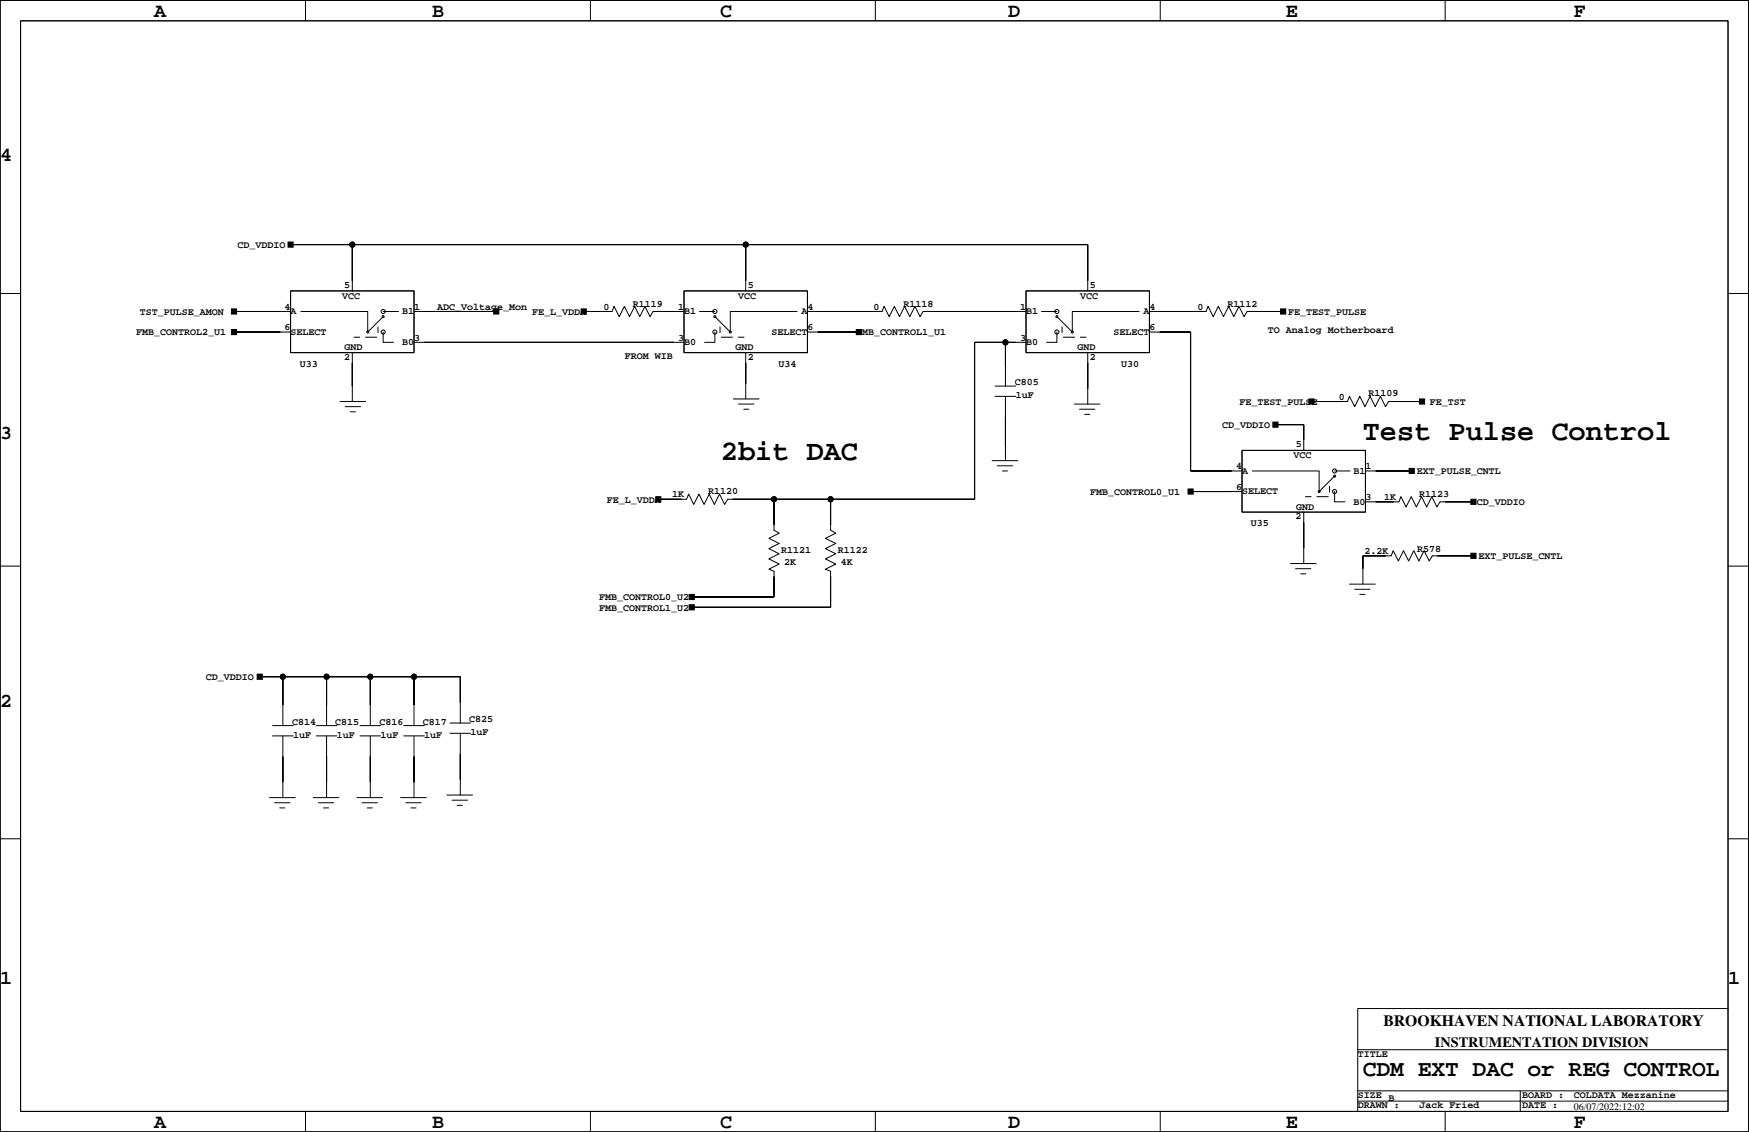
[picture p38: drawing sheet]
<svg xmlns="http://www.w3.org/2000/svg" width="432mm" height="279mm" viewBox="0 0 432 279" stroke-linecap="round" stroke-linejoin="round" font-family="sans-serif">
<defs><g id="words">
<g font-size="7.1">
<text x="178" y="113.6">2bit DAC</text>
<text x="336.5" y="108.5">Test Pulse Control</text>
</g>
<text font-size="5.6" x="336.5" y="265.6">CDM EXT DAC or REG CONTROL</text>
<g font-size="4.9">
<text x="38.1" y="4.3">A</text>
<text x="106.7" y="4.3">B</text>
<text x="177.8" y="4.3">C</text>
<text x="248.9" y="4.3">D</text>
<text x="317.4" y="4.3">E</text>
<text x="388.5" y="4.3">F</text>
<text x="0" y="39.8">4</text>
<text x="0" y="108.4">3</text>
<text x="0" y="174.4">2</text>
<text x="0" y="243">1</text>
<text x="426.6" y="243">1</text>
<text x="38.1" y="278.5">A</text>
<text x="106.7" y="278.5">B</text>
<text x="177.8" y="278.5">C</text>
<text x="248.9" y="278.5">D</text>
<text x="317.4" y="278.5">E</text>
<text x="388.5" y="278.5">F</text>
</g>
<text font-size="3.9" x="341.6" y="253.3">BROOKHAVEN NATIONAL LABORATORY</text>
<text font-size="3.5" x="354.2" y="258.5">INSTRUMENTATION DIVISION</text>
<g font-size="2.5">
<text x="58.6" y="61.2">CD_VDDIO</text>
<text x="85" y="71">5</text>
<text x="184.6" y="71">5</text>
<text x="269.1" y="71">5</text>
<text x="34.5" y="77.7">TST_PULSE_AMON</text>
<text x="70.3" y="76.4">4</text>
<text x="71.7" y="77.6">A</text>
<text x="84.4" y="73.8">VCC</text>
<text x="99.2" y="77.6">B1</text>
<text x="102.2" y="76.4">1</text>
<text x="107.9" y="76.4">ADC_Voltage_Mon</text>
<text x="131.4" y="77.7">FE_L_VDDA</text>
<text x="149" y="76.4">0</text>
<text x="156.3" y="75.7">R1119</text>
<text x="167.4" y="76.4">1</text>
<text x="168.9" y="77.6">B1</text>
<text x="182.2" y="73.8">VCC</text>
<text x="197.9" y="77.6">A</text>
<text x="199.3" y="76.4">4</text>
<text x="215.6" y="76.4">0</text>
<text x="223" y="75.7">R1118</text>
<text x="251.8" y="76.4">1</text>
<text x="253.3" y="77.6">B1</text>
<text x="266.6" y="73.8">VCC</text>
<text x="282.3" y="77.6">A</text>
<text x="283.8" y="76.4">4</text>
<text x="295.6" y="76.4">0</text>
<text x="303" y="75.7">R1112</text>
<text x="318.1" y="77.7">FE_TEST_PULSE</text>
<text x="33.6" y="82.8">FMB_CONTROL2_U1</text>
<text x="70.3" y="81.5">6</text>
<text x="71.7" y="82.7">SELECT</text>
<text x="190.5" y="82.7">SELECT</text>
<text x="199.3" y="81.5">6</text>
<text x="211.4" y="82.8">FMB_CONTROL1_U1</text>
<text x="274.9" y="82.7">SELECT</text>
<text x="283.8" y="81.5">6</text>
<text x="313" y="82.2">TO Analog Motherboard</text>
<text x="84.9" y="88.8">2</text>
<text x="85.1" y="86.5">GND</text>
<text x="99.2" y="85.2">B0</text>
<text x="102.2" y="84.1">3</text>
<text x="154.3" y="88.5">FROM WIB</text>
<text x="167.4" y="84.1">3</text>
<text x="168.9" y="85.2">B0</text>
<text x="181.6" y="86.5">GND</text>
<text x="184.7" y="88.8">2</text>
<text x="251.8" y="84.1">3</text>
<text x="253.3" y="85.2">B0</text>
<text x="266" y="86.5">GND</text>
<text x="269.1" y="88.8">2</text>
<text x="74" y="90.5">U33</text>
<text x="192.2" y="90.5">U34</text>
<text x="250.5" y="95">C805</text>
<text x="276.8" y="90.5">U30</text>
<text x="250.8" y="98.3">1uF</text>
<text x="306" y="99.9">FE_TEST_PULSE</text>
<text x="330.5" y="98.7">0</text>
<text x="337.8" y="97.8">R1109</text>
<text x="353" y="99.9">FE_TST</text>
<text x="301.8" y="105.6">CD_VDDIO</text>
<text x="319.3" y="113.1">VCC</text>
<text x="319.9" y="110.4">5</text>
<text x="305.2" y="115.8">4</text>
<text x="306.6" y="116.9">A</text>
<text x="334.1" y="116.9">B1</text>
<text x="337.1" y="115.8">1</text>
<text x="349.8" y="117.1">EXT_PULSE_CNTL</text>
<text x="149.8" y="124.1">FE_L_VDDA</text>
<text x="165.9" y="122.8">1K</text>
<text x="174.8" y="122">R1120</text>
<text x="269.2" y="122.2">FMB_CONTROL0_U1</text>
<text x="305.2" y="120.9">6</text>
<text x="306.6" y="122">SELECT</text>
<text x="320" y="125.8">GND</text>
<text x="334.1" y="124.6">B0</text>
<text x="337.1" y="123.4">3</text>
<text x="341.8" y="123.4">1K</text>
<text x="350.4" y="122.7">R1123</text>
<text x="364.6" y="124.7">CD_VDDIO</text>
<text x="308.8" y="129.9">U35</text>
<text x="319.8" y="128.1">2</text>
<text x="192.9" y="136.4">R1121</text>
<text x="206.8" y="136.4">R1122</text>
<text x="336.9" y="136.8">2.2K</text>
<text x="349.8" y="136.1">R578</text>
<text x="193.6" y="139.6">2K</text>
<text x="207.6" y="139.6">4K</text>
<text x="365" y="138">EXT_PULSE_CNTL</text>
<text x="147.9" y="148.2">FMB_CONTROL0_U2</text>
<text x="147.9" y="150.7">FMB_CONTROL1_U2</text>
<text x="50.8" y="167.9">CD_VDDIO</text>
<text x="72.1" y="178.9">C814</text>
<text x="82.8" y="178.9">C815</text>
<text x="93.7" y="178.9">C816</text>
<text x="104.4" y="178.9">C817</text>
<text x="115.8" y="178.3">C825</text>
<text x="72.4" y="182.1">1uF</text>
<text x="83.2" y="182.1">1uF</text>
<text x="94" y="182.1">1uF</text>
<text x="104.8" y="182.1">1uF</text>
<text x="116.2" y="181.5">1uF</text>
<text x="335.2" y="260.8">TITLE</text>
<text x="335.2" y="271">SIZE</text>
<text x="335.2" y="273.5">DRAWN :</text>
<text x="342.8" y="271.9">B</text>
<text x="350.4" y="273.5">Jack Fried</text>
<text x="375.8" y="273.5">DATE :</text>
<text x="375.8" y="271">BOARD :</text>
<text x="388.5" y="273.9">06/07/2022:12:02</text>
<text x="388.5" y="271">COLDATA Mezzanine</text>
</g>
</g></defs>
<g fill="none" stroke="#000" stroke-width=".25">
<path d="M0 .1h431.7v279.3h-431.7zM5.1 5.1h421.5v269.2h-421.5zM75.4 .1v5M145.8 .1v5M216.1 .1v5M286.4 .1v5M356.8 .1v5M0 72.4h5.1M57.8 76.9h13.9M71.7 71.8h30.5v15.2h-30.5zM71.7 60.4h196.8v11.4M74.3 76.9h16.5v5.1l3.8-3.8"/>
<path d="M87 60.4v11.4M94.6 76.9h3.8M102.2 76.9h20.3M144.1 76.9h7l.5-1.3 1.3 2.6 1.2-2.6 1.3 2.6 1.3-2.6 1.3 2.6 1.2-2.6 1.3 2.6 .8-1.3h7.6M168.9 71.8h30.4v15.2h-30.4zM172.7 76.9h3.8M184.1 60.4v11.4M196.8 76.9h-16.5v5.1l-3.8-3.8M199.3 76.9h18.5l.5-1.3 1.2 2.6 1.3-2.6 1.3 2.6 1.2-2.6 1.3 2.6 1.3-2.6 1.3 2.6 .7-1.3h25.4M253.3 71.8h30.5v15.2h-30.5zM257.1 76.9h3.8M281.2 76.9h-16.5v5.1l-3.8-3.8"/>
<path d="M283.8 76.9h13.9l.6-1.3 1.2 2.6 1.3-2.6 1.3 2.6 1.2-2.6 1.3 2.6 1.3-2.6 1.2 2.6 .8-1.3h8.9M426.6 72.4h5.1M57.8 82h13.9M83.9 99.1h6.4M87 87v12.1M94.6 82v2.5h2.5M102.2 84.5h66.7M176.5 82v2.5h-2.5M181.1 98.5h6.3M182.3 99.7h3.8M184.1 87v11.5M199.3 82h12.7"/>
<path d="M245.7 97.8h5.1M245.7 95.3h5.1M248.2 84.5v10.8M248.2 97.8v15.9M253.3 84.5h-12.7v38.7h-60.9l-.8 1.3-1.3-2.5-1.2 2.5-1.3-2.5-1.3 2.5-1.2-2.5-1.3 2.5-1.3-2.5-.5 1.2h-7M260.9 82v2.5h-2.5M265.2 99.7h6.4M268.5 87v12.7M283.8 82h10.1v34.2h12.7M323.8 99.1h8.9l.5-1.3 1.2 2.6 1.3-2.6 1.3 2.6 1.3-2.6 1.2 2.6 1.3-2.6 1.3 2.6 .7-1.3h8.3M85.2 100.4h3.8M86.5 101.6h1.2"/>
<path d="M183.6 101h1.3M244.9 113.7h6.4M246.2 115h3.8M247.5 116.2h1.2M266.5 101h3.8M267.8 102.3h1.3M306.6 111.2h30.5v15.2h-30.5zM309.2 116.2h16.5v5.1l3.8-3.8M314.9 104.8h7v6.4M329.5 116.2h3.8M337.1 116.2h11.4M0 139.7h5.1"/>
<path d="M191.1 123.2v7.6l1.3 .8-2.6 1.3 2.6 1.2-2.6 1.3 2.6 1.3-2.6 1.3 2.6 1.2-2.6 1.3 1.3 .5v6.3h-20.3M205.1 123.2v7.6l1.2 .8-2.5 1.3 2.5 1.2-2.5 1.3 2.5 1.3-2.5 1.3 2.5 1.2-2.5 1.3 1.3 .5v8.9h-34.3M293.9 121.3h12.7M318.6 139.1h6.3M321.9 126.4v12.7M329.5 121.3v2.6h2.5M337.1 123.9h8.3l.5-1.3 1.2 2.5 1.3-2.5 1.3 2.5 1.2-2.5 1.3 2.5 1.3-2.5 1.3 2.5 .7-1.2h8.3M363.8 137.2h-10.2l-.7 1.3-1.3-2.6-1.3 2.6-1.3-2.6-1.2 2.6-1.3-2.6-1.3 2.6-1.2-2.6-.5 1.3h-7v7M426.6 139.7h5.1M319.8 140.4h3.8M321.1 141.6h1.3M333.2 144.2h6.3"/>
<path d="M334.4 145.4h3.9M335.7 146.7h1.3M64.1 167h49.5v11.5M67.3 179.1h5.1M69.8 167v12.1M78.1 179.1h5.1M80.6 167v12.1M88.9 179.1h5.1M91.4 167v12.1M99.7 179.1h5.1M102.2 167v12.1M111.1 178.5h5.1"/>
<path d="M66.5 196.9h6.4M67.3 181.6h5.1M67.8 198.1h3.8M69.1 199.4h1.2M69.8 181.6v15.3M77.3 196.9h6.4M78.1 181.6h5.1M78.6 198.1h3.8M79.9 199.4h1.2M80.6 181.6v15.3M88.1 196.9h6.4M88.9 181.6h5.1"/>
<path d="M89.4 198.1h3.8M90.7 199.4h1.2M91.4 181.6v15.3M98.9 196.9h6.4M99.7 181.6h5.1M100.2 198.1h3.8M101.4 199.4h1.3M102.2 181.6v15.3M110.3 196.2h6.4M111.1 181h5.1M111.6 197.5h3.8M112.9 198.8h1.2"/>
<path d="M113.6 181v15.2M0 207h5.1M426.6 207h5.1M335.2 259.1h91.4M426.6 248.9h-91.4v25.4M75.4 274.3v5.1M145.8 274.3v5.1M216.1 274.3v5.1M286.4 274.3v5.1M335.2 269.2h91.4M335.2 271.8h91.4M356.8 274.3v5.1"/>
<path d="M375.3 269.2v5.1"/>
<circle cx="87" cy="60.4" r=".63"/>
<circle cx="94.6" cy="78.2" r=".25"/>
<circle cx="94.6" cy="76.9" r=".51"/>
<circle cx="176.5" cy="78.2" r=".25"/>
<circle cx="176.5" cy="76.9" r=".51"/>
<circle cx="184.1" cy="60.4" r=".63"/>
<circle cx="260.9" cy="78.2" r=".25"/>
<circle cx="260.9" cy="76.9" r=".51"/>
<circle cx="90.8" cy="82" r=".25"/>
<circle cx="94.6" cy="82" r=".51"/>
<circle cx="176.5" cy="82" r=".51"/>
<circle cx="180.3" cy="82" r=".25"/>
<circle cx="248.2" cy="84.5" r=".63"/>
<circle cx="260.9" cy="82" r=".51"/>
<circle cx="264.7" cy="82" r=".25"/>
<circle cx="329.5" cy="117.5" r=".25"/>
<circle cx="329.5" cy="116.2" r=".51"/>
<circle cx="191.1" cy="123.2" r=".63"/>
<circle cx="205.1" cy="123.2" r=".63"/>
<circle cx="325.7" cy="121.3" r=".25"/>
<circle cx="329.5" cy="121.3" r=".51"/>
<circle cx="69.8" cy="167" r=".63"/>
<circle cx="80.6" cy="167" r=".63"/>
<circle cx="91.4" cy="167" r=".63"/>
<circle cx="102.2" cy="167" r=".63"/>
</g>
<path d="M93.3 80.7v2.5h-6.3M177.8 80.7v2.5h6.3M262.2 80.7v2.5h6.3M328.2 120.1v2.5h-6.3" fill="none" stroke="#000" stroke-width=".25" stroke-dasharray="1.4 1.4 2.8 1.4"/>
<g fill="#000" stroke="#000" stroke-width=".25">
<path d="M57.1 76.2h1.3v1.3h-1.3z" fill-rule="evenodd"/>
<path d="M57.8 76.9h11.4z" fill-rule="evenodd"/>
<path d="M71.1 59.7h1.3v1.3h-1.3z" fill-rule="evenodd"/>
<path d="M87 60.4v8.9z" fill-rule="evenodd"/>
<path d="M71.7 60.4h15.3z" fill-rule="evenodd"/>
<path d="M121.9 76.2h1.3v1.3h-1.3z" fill-rule="evenodd"/>
<path d="M104.8 76.9h17.7z" fill-rule="evenodd"/>
<path d="M143.5 76.2h1.2v1.3h-1.2z" fill-rule="evenodd"/>
<path d="M144.1 76.9h5.7z" fill-rule="evenodd"/>
<path d="M162.5 76.9h3.8z" fill-rule="evenodd"/>
<path d="M184.1 60.4v8.9z" fill-rule="evenodd"/>
<path d="M87 60.4h97.1z" fill-rule="evenodd"/>
<path d="M201.9 76.9h14.6z" fill-rule="evenodd"/>
<path d="M229.2 76.9h21.6z" fill-rule="evenodd"/>
<path d="M268.5 60.4v8.9z" fill-rule="evenodd"/>
<path d="M184.1 60.4h84.4z" fill-rule="evenodd"/>
<path d="M286.3 76.9h10.2z" fill-rule="evenodd"/>
<path d="M316.2 76.2h1.2v1.3h-1.2z" fill-rule="evenodd"/>
<path d="M309.2 76.9h7.6z" fill-rule="evenodd"/>
<path d="M57.1 81.3h1.3v1.3h-1.3z" fill-rule="evenodd"/>
<path d="M57.8 82h11.4z" fill-rule="evenodd"/>
<path d="M87 89.6v5.7z" fill-rule="evenodd"/>
<path d="M104.8 84.5h61.5z" fill-rule="evenodd"/>
<path d="M184.1 89.6v5.1z" fill-rule="evenodd"/>
<path d="M211.4 81.3h1.3v1.3h-1.3z" fill-rule="evenodd"/>
<path d="M201.9 82h10.1z" fill-rule="evenodd"/>
<path d="M240.6 84.5v38.7z" fill-rule="evenodd"/>
<path d="M240.6 84.5h7.6z" fill-rule="evenodd"/>
<path d="M248.2 84.5v5.7z" fill-rule="evenodd"/>
<path d="M248.2 84.5h2.6z" fill-rule="evenodd"/>
<path d="M268.5 89.6v6.3z" fill-rule="evenodd"/>
<path d="M286.3 82h7.6z" fill-rule="evenodd"/>
<path d="M293.9 82v34.2z" fill-rule="evenodd"/>
<path d="M323.1 98.5h1.3v1.2h-1.3z" fill-rule="evenodd"/>
<path d="M323.8 99.1h7.6z" fill-rule="evenodd"/>
<path d="M350.4 98.5h1.3v1.2h-1.3z" fill-rule="evenodd"/>
<path d="M344.1 99.1h7z" fill-rule="evenodd"/>
<path d="M248.2 102.9v7z" fill-rule="evenodd"/>
<path d="M293.9 116.2h10.2z" fill-rule="evenodd"/>
<path d="M314.3 104.2h1.2v1.2h-1.2z" fill-rule="evenodd"/>
<path d="M321.9 104.8v3.8z" fill-rule="evenodd"/>
<path d="M314.9 104.8h7z" fill-rule="evenodd"/>
<path d="M347.9 115.6h1.3v1.3h-1.3z" fill-rule="evenodd"/>
<path d="M339.6 116.2h8.9z" fill-rule="evenodd"/>
<path d="M161.9 122.6h1.3v1.3h-1.3z" fill-rule="evenodd"/>
<path d="M162.5 123.2h5.7z" fill-rule="evenodd"/>
<path d="M180.9 123.2h10.2z" fill-rule="evenodd"/>
<path d="M191.1 123.2v6.4z" fill-rule="evenodd"/>
<path d="M205.1 123.2v6.4z" fill-rule="evenodd"/>
<path d="M191.1 123.2h14z" fill-rule="evenodd"/>
<path d="M205.1 123.2h35.5z" fill-rule="evenodd"/>
<path d="M293.3 120.7h1.3v1.3h-1.3z" fill-rule="evenodd"/>
<path d="M293.9 121.3h10.2z" fill-rule="evenodd"/>
<path d="M321.9 128.9v6.4z" fill-rule="evenodd"/>
<path d="M336.5 137.2v3.2z" fill-rule="evenodd"/>
<path d="M336.5 137.2h5.7z" fill-rule="evenodd"/>
<path d="M339.6 123.9h4.5z" fill-rule="evenodd"/>
<path d="M363.1 123.2h1.3v1.3h-1.3z" fill-rule="evenodd"/>
<path d="M363.1 136.6h1.3v1.2h-1.3z" fill-rule="evenodd"/>
<path d="M356.8 123.9h7z" fill-rule="evenodd"/>
<path d="M354.9 137.2h8.9z" fill-rule="evenodd"/>
<path d="M170.1 149.3h1.3v1.2h-1.3z" fill-rule="evenodd"/>
<path d="M170.1 146.7h1.3v1.3h-1.3z" fill-rule="evenodd"/>
<path d="M170.8 147.3h20.3z" fill-rule="evenodd"/>
<path d="M191.1 142.3v5z" fill-rule="evenodd"/>
<path d="M205.1 142.3v7.6z" fill-rule="evenodd"/>
<path d="M170.8 149.9h34.3z" fill-rule="evenodd"/>
<path d="M63.5 166.4h1.3v1.3h-1.3z" fill-rule="evenodd"/>
<path d="M69.8 167v7z" fill-rule="evenodd"/>
<path d="M64.1 167h5.7z" fill-rule="evenodd"/>
<path d="M69.8 167h10.8z" fill-rule="evenodd"/>
<path d="M80.6 167v7z" fill-rule="evenodd"/>
<path d="M91.4 167v7z" fill-rule="evenodd"/>
<path d="M80.6 167h10.8z" fill-rule="evenodd"/>
<path d="M91.4 167h10.8z" fill-rule="evenodd"/>
<path d="M102.2 167v7z" fill-rule="evenodd"/>
<path d="M113.6 167v6.4z" fill-rule="evenodd"/>
<path d="M102.2 167h11.4z" fill-rule="evenodd"/>
<path d="M69.8 186.7v6.4z" fill-rule="evenodd"/>
<path d="M80.6 186.7v6.4z" fill-rule="evenodd"/>
<path d="M91.4 186.7v6.4z" fill-rule="evenodd"/>
<path d="M102.2 186.7v6.4z" fill-rule="evenodd"/>
<path d="M113.6 186.1v6.3z" fill-rule="evenodd"/>
<circle cx="87" cy="60.4" r=".63"/>
<circle cx="184.1" cy="60.4" r=".63"/>
<circle cx="248.2" cy="84.5" r=".63"/>
<circle cx="191.1" cy="123.2" r=".63"/>
<circle cx="205.1" cy="123.2" r=".63"/>
<circle cx="69.8" cy="167" r=".63"/>
<circle cx="80.6" cy="167" r=".63"/>
<circle cx="91.4" cy="167" r=".63"/>
<circle cx="102.2" cy="167" r=".63"/>
</g>
<use href="#words"/>
</svg>
